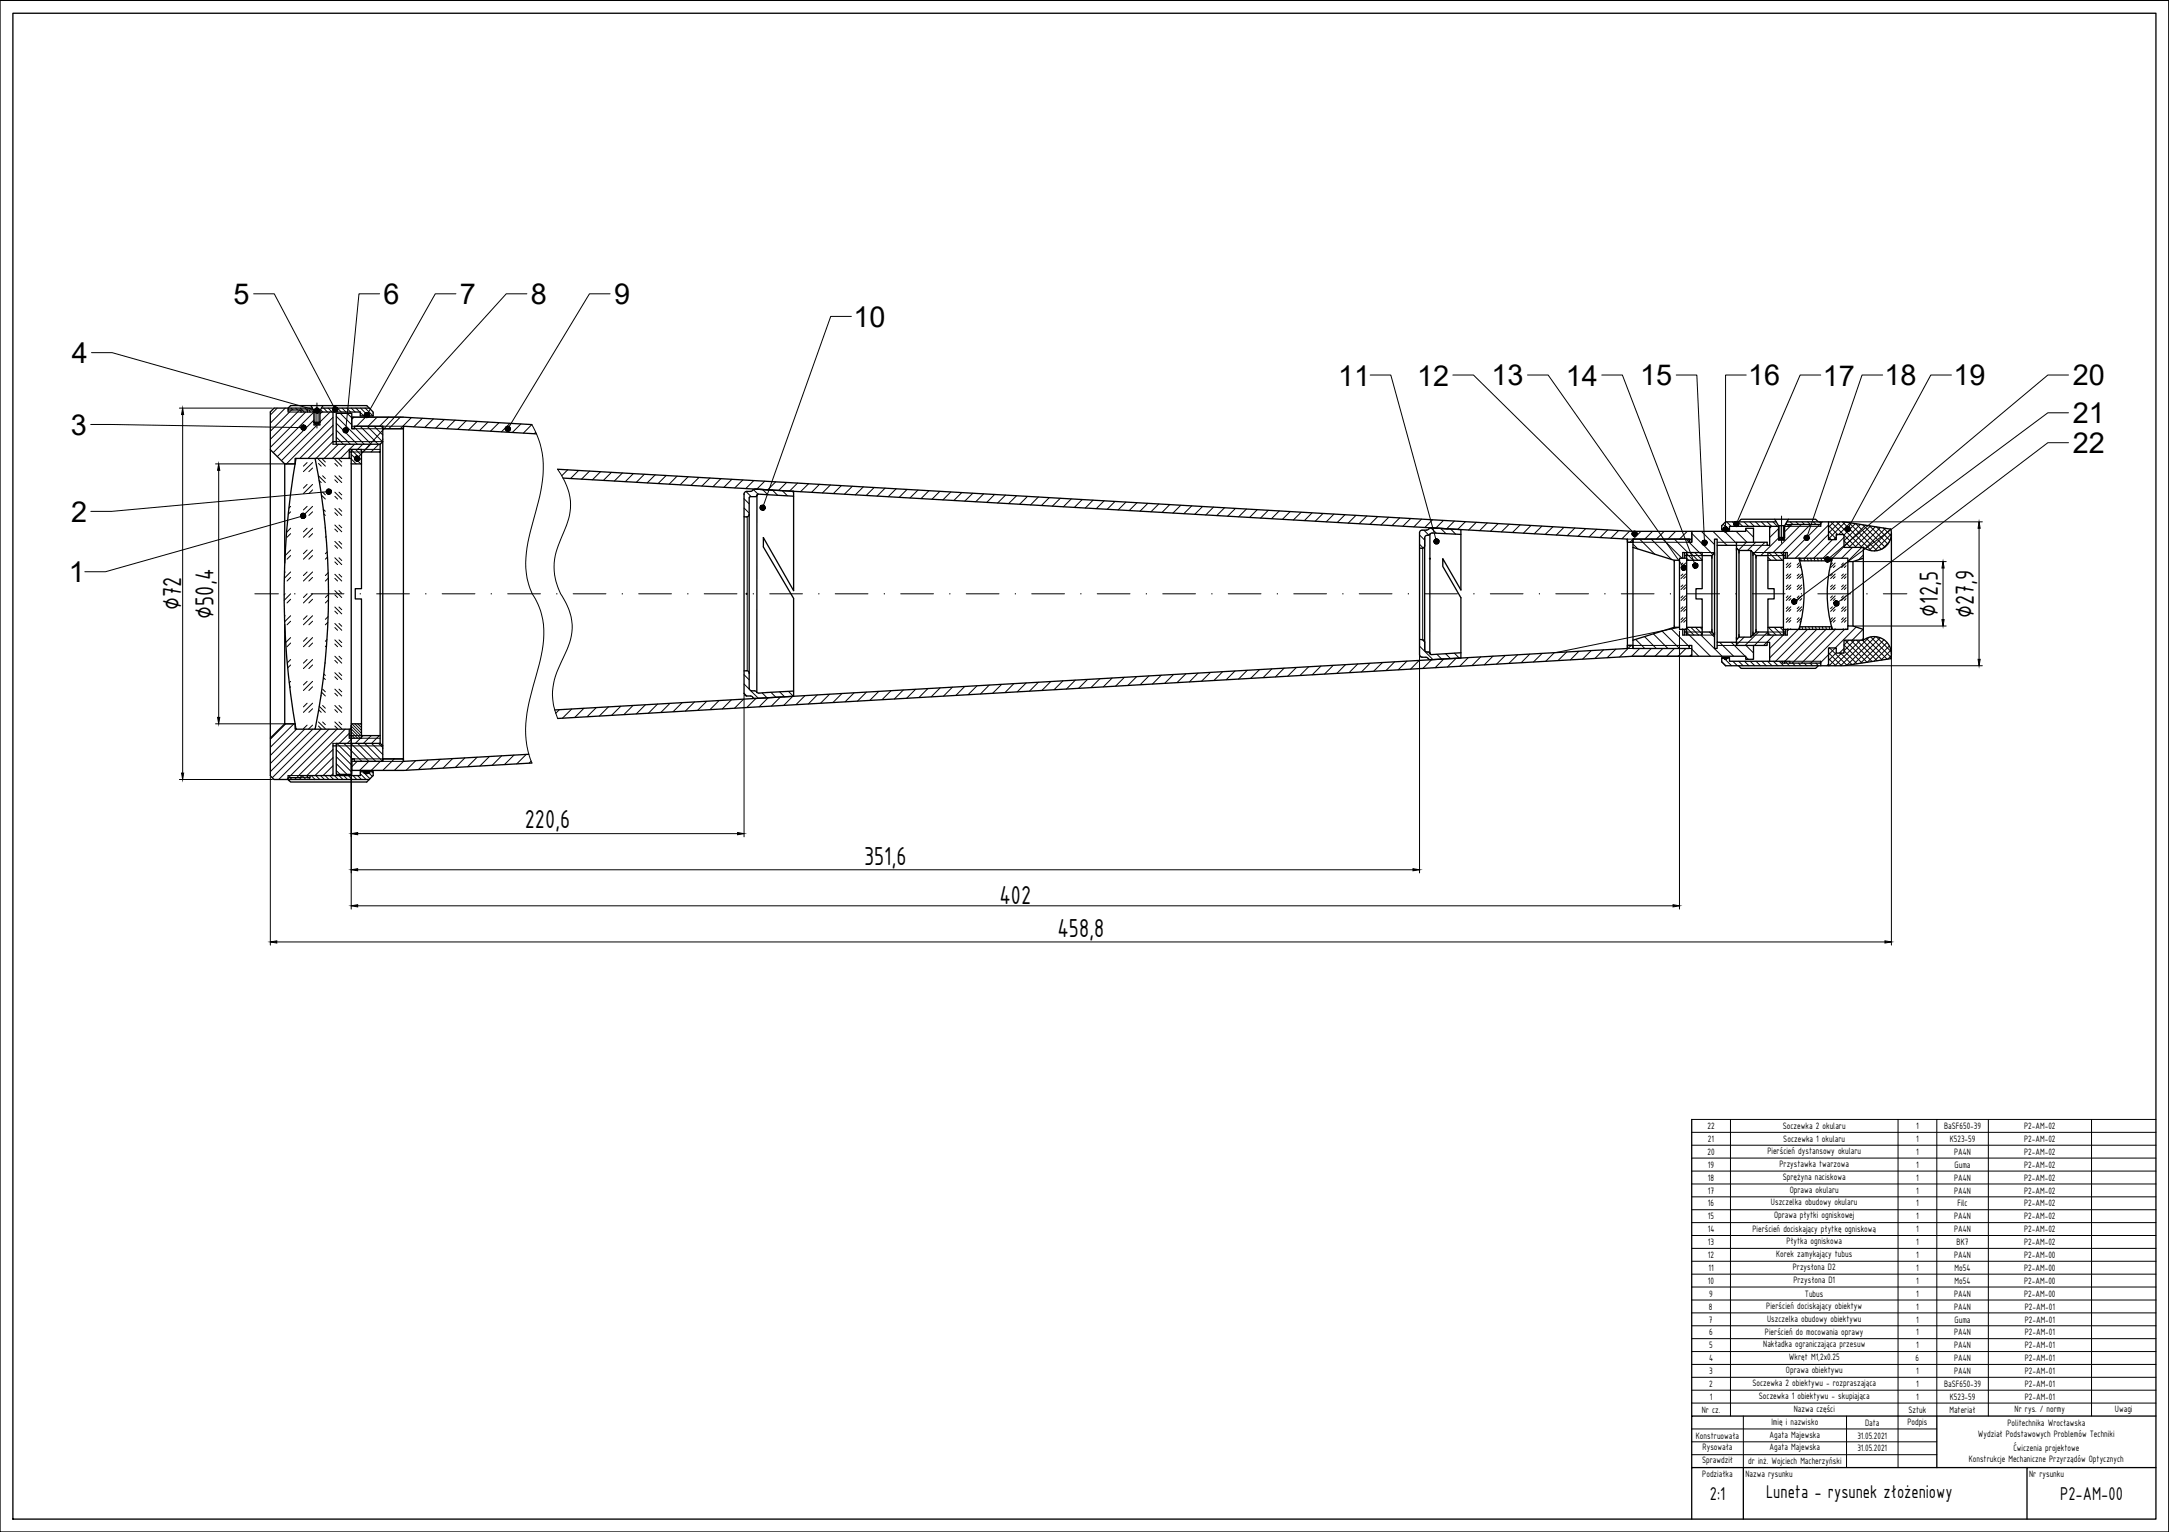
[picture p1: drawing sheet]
<svg xmlns="http://www.w3.org/2000/svg" width="841mm" height="594mm" viewBox="0 0 841 594" stroke-linecap="round" stroke-linejoin="round" font-family="sans-serif">
<defs><g id="words">
<g font-size="11.2">
<text x="90.6" y="117.9">5</text>
<text x="148.8" y="117.9">6</text>
<text x="178.3" y="118">7</text>
<text x="205.8" y="117.9">8</text>
<text x="238.1" y="117.9">9</text>
<text x="330.9" y="126.7">10</text>
<text x="27.8" y="140.8">4</text>
<text x="518.9" y="149.5">11</text>
<text x="549.5" y="149.5">12</text>
<text x="578.4" y="149.4">13</text>
<text x="607.2" y="149.5">14</text>
<text x="636" y="149.4">15</text>
<text x="677.8" y="149.4">16</text>
<text x="706.8" y="149.5">17</text>
<text x="730.8" y="149.4">18</text>
<text x="757.4" y="149.4">19</text>
<text x="803.7" y="149.4">20</text>
<text x="803.7" y="164.1">21</text>
<text x="27.5" y="168.5">3</text>
<text x="803.7" y="175.7">22</text>
<text x="27.6" y="202.4">2</text>
<text x="26.7" y="225.8">1</text>
</g>
<g font-size="10.9">
<text x="70.2" y="236.7" transform="rotate(-90 70.2 236.7)">∅72</text>
<text x="82.8" y="239.9" transform="rotate(-90 82.8 239.9)">∅50,4</text>
<text x="751.4" y="239.1" transform="rotate(-90 751.4 239.1)">∅12,5</text>
<text x="765.4" y="239.7" transform="rotate(-90 765.4 239.7)">∅27,9</text>
<text x="203.5" y="321.2">220,6</text>
<text x="335" y="335.3">351,6</text>
<text x="387.5" y="350.6">402</text>
<text x="410" y="363.2">458,8</text>
</g>
<g font-size="7.8">
<text x="663" y="581.6">2:1</text>
<text x="684.8" y="580.9">Luneta - rysunek złożeniowy</text>
<text x="798.8" y="581.6">P2-AM-00</text>
</g>
<g font-size="3.9">
<text x="662.1" y="437.9">22</text>
<text x="691.3" y="437.9">Soczewka 2 okularu</text>
<text x="743" y="437.9">1</text>
<text x="753.8" y="437.9">BaSF650-39</text>
<text x="784.9" y="437.9">P2-AM-02</text>
<text x="662.3" y="442.9">21</text>
<text x="691.5" y="442.9">Soczewka 1 okularu</text>
<text x="743" y="442.9">1</text>
<text x="756" y="442.9">K523-59</text>
<text x="784.9" y="442.9">P2-AM-02</text>
<text x="662.1" y="447.9">20</text>
<text x="685.3" y="447.6">Pierścień dystansowy okularu</text>
<text x="743" y="447.9">1</text>
<text x="757.7" y="447.9">PA4N</text>
<text x="784.9" y="447.9">P2-AM-02</text>
<text x="662.3" y="452.9">19</text>
<text x="690" y="452.5">Przystawka twarzowa</text>
<text x="743" y="452.9">1</text>
<text x="757.9" y="452.9">Guma</text>
<text x="784.9" y="452.9">P2-AM-02</text>
<text x="662.3" y="457.8">18</text>
<text x="691.3" y="457.5">Sprężyna naciskowa</text>
<text x="743" y="457.8">1</text>
<text x="757.7" y="457.8">PA4N</text>
<text x="784.9" y="457.8">P2-AM-02</text>
<text x="662.3" y="467.8">16</text>
<text x="662.3" y="462.8">17</text>
<text x="686.7" y="467.5">Uszczelka obudowy okularu</text>
<text x="694" y="462.5">Oprawa okularu</text>
<text x="743" y="467.8">1</text>
<text x="743" y="462.8">1</text>
<text x="757.7" y="462.8">PA4N</text>
<text x="759" y="467.8">Filc</text>
<text x="784.9" y="467.8">P2-AM-02</text>
<text x="784.9" y="462.8">P2-AM-02</text>
<text x="662.3" y="472.8">15</text>
<text x="687.9" y="472.5">Oprawa płytki ogniskowej</text>
<text x="743" y="472.8">1</text>
<text x="757.7" y="472.8">PA4N</text>
<text x="784.9" y="472.8">P2-AM-02</text>
<text x="662.2" y="477.9">14</text>
<text x="679.5" y="477.6">Pierścień dociskający płytkę ogniskową</text>
<text x="743" y="477.9">1</text>
<text x="757.7" y="477.9">PA4N</text>
<text x="784.9" y="477.9">P2-AM-02</text>
<text x="662.3" y="482.9">13</text>
<text x="692.7" y="482.5">Płytka ogniskowa</text>
<text x="743" y="482.9">1</text>
<text x="758.7" y="482.9">BK7</text>
<text x="784.9" y="482.9">P2-AM-02</text>
<text x="662.3" y="487.9">12</text>
<text x="688.7" y="487.5">Korek zamykający tubus</text>
<text x="743" y="487.9">1</text>
<text x="757.7" y="487.9">PA4N</text>
<text x="784.9" y="487.9">P2-AM-00</text>
<text x="662.3" y="497.9">10</text>
<text x="662.5" y="492.9">11</text>
<text x="695.2" y="492.5">Przysłona D2</text>
<text x="695.4" y="497.5">Przysłona D1</text>
<text x="743" y="497.9">1</text>
<text x="743" y="492.9">1</text>
<text x="757.9" y="497.9">Mo54</text>
<text x="757.9" y="492.9">Mo54</text>
<text x="784.9" y="497.9">P2-AM-00</text>
<text x="784.9" y="492.9">P2-AM-00</text>
<text x="662.8" y="502.8">9</text>
<text x="699.9" y="502.8">Tubus</text>
<text x="743" y="502.8">1</text>
<text x="757.7" y="502.8">PA4N</text>
<text x="784.9" y="502.8">P2-AM-00</text>
<text x="662.6" y="507.8">8</text>
<text x="684.9" y="507.6">Pierścień dociskający obiektyw</text>
<text x="743" y="507.8">1</text>
<text x="757.7" y="507.8">PA4N</text>
<text x="785.1" y="507.8">P2-AM-01</text>
<text x="662.6" y="512.8">7</text>
<text x="685.2" y="512.5">Uszczelka obudowy obiektywu</text>
<text x="743" y="512.8">1</text>
<text x="757.9" y="512.8">Guma</text>
<text x="785.1" y="512.8">P2-AM-01</text>
<text x="662.8" y="517.8">6</text>
<text x="684.4" y="517.6">Pierścień do mocowania oprawy</text>
<text x="743" y="517.8">1</text>
<text x="757.7" y="517.8">PA4N</text>
<text x="785.1" y="517.8">P2-AM-01</text>
<text x="662.7" y="527.7">4</text>
<text x="662.8" y="522.8">5</text>
<text x="683.7" y="522.5">Nakładka ograniczająca przesuw</text>
<text x="693.6" y="527.5">Wkręt M1,2x0.25</text>
<text x="742.8" y="527.7">6</text>
<text x="743" y="522.8">1</text>
<text x="757.7" y="527.7">PA4N</text>
<text x="757.7" y="522.8">PA4N</text>
<text x="785.1" y="527.7">P2-AM-01</text>
<text x="785.1" y="522.8">P2-AM-01</text>
<text x="662.8" y="532.9">3</text>
<text x="692.5" y="532.5">Oprawa obiektywu</text>
<text x="743" y="532.8">1</text>
<text x="757.7" y="532.8">PA4N</text>
<text x="785.1" y="532.8">P2-AM-01</text>
<text x="662.8" y="537.9">2</text>
<text x="679.5" y="537.5">Soczewka 2 obiektywu - rozpraszająca</text>
<text x="743" y="537.9">1</text>
<text x="753.8" y="537.9">BaSF650-39</text>
<text x="785.1" y="537.9">P2-AM-01</text>
<text x="663" y="542.9">1</text>
<text x="682" y="542.5">Soczewka 1 obiektywu - skupiająca</text>
<text x="743" y="542.9">1</text>
<text x="756" y="542.9">K523-59</text>
<text x="785.1" y="542.9">P2-AM-01</text>
<text x="659.9" y="547.8">Nr cz.</text>
<text x="695.5" y="547.7">Nazwa części</text>
<text x="740" y="547.8">Sztuk</text>
<text x="755.9" y="547.8">Materiał</text>
<text x="781.2" y="547.5">Nr rys. / normy</text>
<text x="820.1" y="547.5">Uwagi</text>
<text x="657.6" y="557.8">Konstruowała</text>
<text x="686.2" y="557.5">Agata Majewska</text>
<text x="686.9" y="552.6">Imię i nazwisko</text>
<text x="720.2" y="557.8">31.05.2021</text>
<text x="723.2" y="552.8">Data</text>
<text x="739.6" y="552.5">Podpis</text>
<text x="767" y="557.4">Wydział Podstawowych Problemów Techniki</text>
<text x="778.4" y="553">Politechnika Wrocławska</text>
<text x="660.2" y="562.5">Rysowała</text>
<text x="686.2" y="562.5">Agata Majewska</text>
<text x="720.2" y="562.8">31.05.2021</text>
<text x="780.7" y="562.5">Ćwiczenia projektowe</text>
<text x="660" y="567.5">Sprawdził</text>
<text x="677.9" y="567.6">dr inż. Wojciech Macherzyński</text>
<text x="763.4" y="567">Konstrukcje Mechaniczne Przyrządów Optycznych</text>
<text x="660.1" y="572.6">Podziałka</text>
<text x="676.8" y="572.6">Nazwa rysunku</text>
<text x="786.8" y="572.6">Nr rysunku</text>
</g>
</g></defs>
<!-- layer: grube -->
<g fill="none" stroke="#000" stroke-width=".51">
<path d="M0 .1h841v594h-841zM5 5.1h831v584h-831zM111.7 159.8v-1.5l1-1h29.5l2.5 2.5v1.5h-5v-1.5h-15.6M111.7 159h5v.8h5M119.2 159.8v-.8h1v.8M120.6 157.3l1.1 1.9M121.2 158.3h-14.9l-1.5 1.4v141.1l1.5 1.5h36.9M121.7 159.2h2.4v4.6h-2.4zM124.6 158.3h18.6M125.2 157.3l-1.1 1.9M129.1 159.8v12.5M104.8 174.4l5.6 5.5"/>
<path d="M110.4 179.9v38.4M114.8 177.8a302.3 302.3 0 0 0 0 105h7.4a267.2 267.2 0 0 0 0-105M114.8 177.8h-.4v2.1h-4M114.8 177.8h7.4M121.7 163.8l.4 .5h1.6l.4-.5M121.7 164.8h.4M122.1 164.3v.5h1.6v-.5M122.2 177.8h14v105h-14M123.7 164.8h.4M129.1 171.3h1.3M135.4 175.3h.8M135.4 174.3v3.5"/>
<path d="M136.2 177.8v-3.5h4v54h-2.4v4h2.4v54h-4v-3.5M136.2 179.9h4M136.4 161.8v-1.5h-6v12h17M140.2 175.3h7.2v110h-7.2M147.4 172.3v3M148.4 165.3v129.9M148.4 171.3l-1 1M156.4 165.3v129.9M206.2 164.6l-49.8-2.8h-20v4.5h1v-1h11v1h8l.1-1 51.5 2.9M216.2 182l417 24.1h22.8v4.2h-1v-1.2h-21.8v1.2h-2.2v-1.2l-412.7-23.7M290.5 199.4l-.5 .9-1.5 .1M290.5 193.1v73.8l.3 .7 .7 .3"/>
<path d="M291 192.6h1.9M291 192.5l-.5 .5M292.9 189.7l6.6 .3M293.5 192.1l-.5 .4M307.7 192.4l-13.7-.8-.5 .5v76.4M552.4 211.6l-.5 .9-1.5 .1M553.2 205.6h-1.8a.99 .99 0 0 0-1 1v47.2M554.4 207.2v46.1l-.5-.5M554.4 207.1l-.1 .2a2.34 2.34 0 0 0-1.9 1.3v43.2a.99 .99 0 0 0 1 1M554.5 207.1l.9-.4 11.1 .5M554.9 204.7l6.5 .4M554.9 204.7l-1.7 .8"/>
<path d="M554.9 204.7l11.6 .7v23.4l-7.1-12.2v3l7.1 12.2v23.4l-11.8 .6-1.8-.9M631 209.1v42.4M633.2 212.3v36M633.2 212.3l16 5M651.2 217.3h-2v26h2M651.2 216.5h2.8v27.6h-2.8zM652.5 216.5v-2.2h.7v2.2M653.2 215.4h.8M654 216.5v-2.2h6v14h-2.4v4h2.4v14h-6v-2.2M654 217.3h6M655 209.1h-21.8v3.2M656 206.1h20.9v-1.2h3v5.4"/>
<path d="M660 215.4h3.8v29.7h-3.8M663.8 216.5v-1.1l1-1.1v32l-1-1.2v-1M665.8 211.5v-2.4h-1v6.3M673.3 213.5v-2h-7.5v37.6h7.5v-2M674.1 202.4l1-1h28.9l1 1M674.3 214.5v-1l-1-1v35.6l1-1v-1M678.9 213.5h-4.6v33.6h4.6M679.7 215.4v-1.1l-.8-.8v33.6l.8-.8v-1.2M680.9 216.5v-1.1l-1.2-1.1v32l1.2-1.2v-1M685.5 215.4h-4.6v29.7h4.6M685.5 217.3h6M686.2 204.1h3.4"/>
<path d="M688.1 201.4l1.5 2.4M688.7 202.4h-19.6l-1.5 1.4v1.8h3v-1.5h15.6v7.4h-1v-1.2h-11.9v1.2M689.6 203.8h2.4v4.6h-2.4zM689.6 209.4h.5M689.6 208.4l.5 .5M691.5 216.5v-2.2h-6v14h2.4v4h-2.4v14h6v-2.2M691.5 215.4h.7M691.5 209.4h.5M692 208.4l-.5 .5h-1.4v.5h1.4v-.5M692.2 216.5v-2.2h.8v2.2M692.9 202.4h13.1M693.5 201.4l-1.5 2.4"/>
<path d="M697.5 216.4a48.6 48.6 0 0 1 0 27.6M697.8 216.5v1h12.4v-1M706 203.4h-12v.7h-2M709 202.4h-3v1.7M710.5 216.4a48.6 48.6 0 0 0 0 27.6M716.5 217.8v-1.3h-25v27.6h25v-1.3M718.5 217.8h-2v25h2M722.5 216.5l-4 1.3v25l4 1.3M722.5 212.2a6.8 6.8 0 0 0 7.8 .3 6.8 6.8 0 0 0 2.9-7.3l-18.2-2.8h-6v6.9h3v-2h3v5h7.5v36M733.4 206.9v46.7M110.4 242.2v38.5M550.4 253.8a.99 .99 0 0 0 1 1l1.5 .1"/>
<path d="M550.4 248l1.5 .2 .5 .8M553.4 252.9h.5M554.4 253.3l.6 .5M566.5 253.1l-11.6 .7M631 250.3h2.2M633.2 248.3v3.2M649.2 243.3l-16 5M652.5 244.1v2.2h.7v-2.2M653.2 245.1h.8M654 243.3h6M664.8 245.1v6.4h1v-2.4M673.3 249.1v1.2h6.6v5.4h-3v-1.2h-20.9"/>
<path d="M674.1 258.2l1 1h28.9l1-1M685.5 243.3h6M686.2 256.4h7.8v.7h12v1.1M691 256.4v.7h1v-.7M691.5 245.1h.7M692.2 244.1v2.2h.8v-2.2M697.8 244.1v-1.1h12.4v1.1M706 256.4v.7M722.5 248.3h-7.5v5h-3v-2h-3v6.9h-39.9l-1.5-1.5v-1.7h3v1.4h15.6v-7.3h-1v1.2h-5.3M722.5 248.3a6.8 6.8 0 0 1 7.9-.3 6.8 6.8 0 0 1 2.7 7.4l-18.1 2.8h-6M215.1 275.3l415.9-23.8v-1.2h2.2v1.2h21.8v-1.2h1v4.2h-22.8l-417 24.1M288.5 268.9l.6 .9 2.2 .1 1.5 1 14.9-.9v-38l-11.7-19.9v-3.6l11.7 20.5v-38.5l-15-.8-1.4 .8-2.2 .1-.5 .6-.1 77.7"/>
<path d="M288.5 260.2h1.5l.5 .9M291.5 267.9h1M292.5 267.9l1.8 .9M307.7 268l-13.5 .8M110.4 280.7h4v2.1h.4M110.4 280.7l-5.6 5.5M129.1 288.3v12.5M129.1 289.2h1.3M135.4 285.3h.8M135.4 282.8v3.5M136.2 280.7h4M147.4 285.3v3h-17v12h6v-1.5"/>
<path d="M147.4 288.2l1 1M148.4 294.3h8M205.1 292.5l-48.7 2.7v-.9h-8v.9h-11v-.9h-1v4.5h20l49.8-2.9M111.7 300.8v1.5M111.7 302.3l.5 .5M119.2 300.8h20.5v-1.5h5v1.5l-2.5 2.4h-29.5l-1-.9M120.2 300.8v.8h-1v-.8h-2.5v.8h-5M656 434.1v115M751 549.1v20M836 549.1h-180v20M676 569.1h-20v20M786 569.1h-110v20"/>
<path d="M836 569.1h-50v20"/>
</g>
<!-- layer: cienkie -->
<g fill="none" stroke="#000" stroke-width=".39">
<path d="M111.7 159.8h5M116.7 159h2.5M122.1 159.2v4.6M123.7 159.2v4.6M121.7 163.8v1M124.1 163.8v1M129.1 172.3h1.3M130.4 171.3h18M135.4 174.3h.8M136.2 175.3h4M136.4 165.3h1M137.4 166.3h11"/>
<path d="M140.2 174.3h7.2M148.4 165.3h8M206.2 164.6a34.4 34.4 0 0 1 3.5 25.7l-2 8.1a66.4 66.4 0 0 0-3.8 21.9 25.3 25.3 0 0 0 4.2 13 29.4 29.4 0 0 1 1.8 20.8l-.4 2a150.7 150.7 0 0 0-5.4 22.4 33.4 33.4 0 0 0 2.1 17.4M216.2 182a22.1 22.1 0 0 1 2.4 24.3 29.7 29.7 0 0 0-3.7 15 26.9 26.9 0 0 0 4.7 12.8 19.7 19.7 0 0 1 .3 17.8l-1.2 2.5a32.4 32.4 0 0 0-4.5 15.2 26.9 26.9 0 0 0 2 9M289.7 200.5v59.6M551.6 212.6v35.5M631 209.1h2.2M633.2 210.3h21.8M653.2 214.3h.8M654 215.4h6M655 209.1h1M660 214.3h4.8"/>
<path d="M665.8 210.3h7.5M673.3 211.5h11.9M679.7 214.3h5.8M685.5 215.4h6M689.6 208.4v1M690.1 203.8v4.6M691.5 214.3h.7M691.5 203.8v4.6M692 208.4v1M692.3 203.4h1.7M694 204.1h12M631 251.5h2.2"/>
<path d="M633.2 250.3h21.8M653.2 246.3h.8M654 245.1h6M655 251.5h1M660 246.3h4.8M665.8 250.3h7.5M673.3 249.1h11.9M679.7 246.3h5.8M685.5 245.1h6M691.5 246.3h.7M692 257.1h2M694 256.4h12"/>
<path d="M129.1 288.3h1.3M130.4 289.2h18M135.4 286.3h.8M136.2 285.3h4M136.4 295.2h1M137.4 294.3h11M140.2 286.3h7.2M148.4 295.2h8M111.7 300.8h5M116.7 301.6h2.5M656 439.1h180M656 434.1h180"/>
<path d="M671 434.1v115M736 434.1v135M751 434.1v115M771 434.1v115M811 434.1v115M656 459.1h180M656 454.1h180M656 449.1h180M656 444.1h180M656 479.1h180M656 474.1h180M656 469.1h180"/>
<path d="M656 464.1h180M656 499.1h180M656 494.1h180M656 489.1h180M656 484.1h180M656 519.1h180M656 514.1h180M656 509.1h180M656 504.1h180M656 539.1h180M656 534.1h180M656 529.1h180"/>
<path d="M656 524.1h180M656 554.1h95M656 559.1h95M656 544.1h180M676 549.1v20M716 549.1v20M656 564.1h95"/>
</g>
<!-- layer: niewidoczne -->
<g fill="none" stroke="#000" stroke-width=".39">
<path d="M107.5 158.3l-2.7 2.6M110.6 158.3l-5.8 5.8M111.7 158.9l.1 .1M112.9 158.3l.7 .7M113.1 159l-8.3 8.2M114.7 158.3l.7 .7M116.2 159l-11.4 11.4M116.5 158.3l1.5 1.5M118.3 158.3l.9 .9M118.5 159.8l-13.7 13.7M120.1 158.3l1.5 1.5M121.7 159.8l-15.7 15.7"/>
<path d="M124.3 158.9l.9 .9M124.8 159.8l-.7 .7M125.5 158.3l1.5 1.5M127.3 158.3l1.4 1.5M128 159.8l-3.9 3.8M129 158.3l1.6 1.5M130.9 158.3l1.4 1.5M132.6 158.3l1.6 1.5M134.5 158.3l1.4 1.5M136.2 158.3l1.5 1.5M138 158.3l1.5 1.5M139.7 159.9l1.3 1.4"/>
<path d="M139.8 158.3l2.3 2.2M141.6 158.3l3 3M114.4 179.6l-.2 .3M119.1 179.4l-1.5 1.4M121.2 179.4l-3.6 3.5M121.7 162.9l-14.2 14.2M123 164.8l-13.9 13.8M123.5 178.1l2.7 2.7M123.5 179.7l1 1.1M125.1 178.1l1.1 1.1M129.1 171.2l-6.5 6.6M129.1 168.1l-9.7 9.7"/>
<path d="M129.1 164.9l-12.9 12.9M129.1 161.8l-18.1 18.1M129.8 178.1l2.7 2.7M129.8 179.7l1.1 1.1M130.4 169.5l2.7 2.8M130.4 166.8l5.4 5.5M130.4 164.1l8.2 8.2M130.4 161.4l10.8 10.9M130.4 172.2l.1 .1M131.2 172.3l-5.5 5.5M131.4 178.1l1.1 1.1M132 160.3l4.4 4.4"/>
<path d="M134.4 172.3l-5.6 5.5M134.6 160.3l1.8 1.7M135.4 177.5l-.3 .3M136.2 174.4l4 4M136.2 179.8l.1 .1M136.2 178l1.9 1.9M136.2 176.2l3.7 3.7M137.2 161.8l-.8 .8M137.4 165.7l6.5 6.6M137.4 166.1l-.2 .2M137.5 172.3l-5.5 5.5M137.9 174.3l2.3 2.3"/>
<path d="M139.7 165.3l6.9 7M139.7 174.3l.5 .5M140.6 172.3l-2 2M141.2 161.3l.8-.8 .7 .2 .5 .6M141.7 161.8l-3.4 3.5M142.3 165.3l6.1 6M143.8 172.3l-3 3M145 165.3l3.4 3.4M146.2 161.8l-3.5 3.5M146.9 172.3l-3 3M147.4 174.9l-.3 .4M147.7 165.3l.7 .7"/>
<path d="M150.7 161.8l-3.5 3.5M155.2 161.8l-4.5 4.5M159.5 161.9l-4.3 4.4M163.8 162.2l-3.4 3.3M168 162.4l-3.3 3.3M172.3 162.7l-3.3 3.3M176.5 162.9l-3.3 3.3M180.8 163.2l-3.3 3.3M185 163.4l-3.3 3.3M189.2 163.7l-3.3 3.3M193.5 163.9l-3.3 3.3M197.7 164.1l-3.3 3.3"/>
<path d="M202 164.4l-3.3 3.3M206.2 164.6l-3.3 3.4M207.7 167.6l-.5 .6M112.7 196.4l-.7 .6M112.7 198.5l-.9 .9M119.1 187.8l-1.5 1.5M119.1 196.4l-1.5 1.4M121.2 187.8l-3.6 3.6M121.2 196.4l-3.6 3.5M121.2 181.5l-1.4 1.4M121.2 190l-1.4 1.4M121.2 198.5l-1.4 1.4"/>
<path d="M123.5 184.5l2.7 2.6M123.7 186.3l.8 .8M124.6 192l1.6 1.5M125.1 190.9l1.1 1M125.1 184.5l1.1 1.1M125.3 197.5l.9 .8M125.6 199.3l.6 .6M129.8 197.2l2.7 2.7M129.8 190.9l2.7 2.6M129.8 184.5l2.7 2.6M129.8 198.8l1.1 1.1M129.8 192.5l1.1 1"/>
<path d="M129.8 186.1l1.1 1M131.4 197.2l1.1 1.1M131.4 190.9l1.1 1M131.4 184.5l1.1 1.1M220.1 182.2l-2.3 2.3M224.4 182.4l-3.2 3.2M228.6 182.7l-3.1 3.1M232.9 182.9l-3.2 3.2M237.1 183.1l-3.1 3.2M241.3 183.4l-3.1 3.1M245.6 183.7l-3.2 3.1M249.9 183.9l-3.2 3.1"/>
<path d="M254.1 184.1l-3.1 3.2M258.3 184.4l-3.1 3.1M262.6 184.6l-3.1 3.2M266.8 184.9l-3.1 3.1M271.1 185.1l-3.2 3.1M275.3 185.3l-3.1 3.2M279.5 185.6l-3.1 3.1M283.8 185.9l-3.1 3.1M288 186.1l-3.1 3.1M288.5 197l2 2M288.5 193.4l2 2M289.3 190.6l2 2"/>
<path d="M292.1 189.8l1.8 1.8M292.3 186.4l-3.1 3.1M295.7 189.8l2 2M296.5 186.6l-3.1 3.1M299.5 190l2 2M300.8 186.8l-3.2 3.2M303.3 190.3l2 1.9M305 187.1l-3.1 3.1M307.1 190.5l.6 .6M309.2 187.3l-3 3.1M313.5 187.6l-3.1 3.1M317.8 187.8l-3.1 3.1"/>
<path d="M322 188.1l-3.1 3M326.2 188.3l-3.1 3.1M330.5 188.6l-3.1 3.1M334.7 188.8l-3.1 3.1M339 189l-3.1 3.1M343.2 189.3l-3.1 3.1M347.5 189.5l-3.1 3.1M351.7 189.8l-3.1 3.1M355.9 190l-3.1 3.1M360.2 190.3l-3.1 3.1M364.4 190.5l-3 3.1M368.7 190.8l-3.1 3.1"/>
<path d="M372.9 191l-3 3.1M377.2 191.3l-3.1 3M381.4 191.5l-3.1 3.1M385.7 191.7l-3.1 3.1M389.9 192l-3.1 3M394.2 192.2l-3.1 3.1M398.4 192.5l-3 3.1M402.6 192.7l-3 3.1M406.9 193l-3.1 3M411.1 193.2l-3 3.1M415.4 193.5l-3.1 3M419.6 193.7l-3 3.1"/>
<path d="M423.8 193.9l-3 3.1M428.1 194.2l-3 3M432.4 194.5l-3.1 3M436.6 194.7l-3.1 3.1M440.9 195l-3.1 3M445.1 195.2l-3.1 3M449.3 195.4l-3 3.1M453.6 195.7l-3 3M457.8 195.9l-3 3.1M462.1 196.2l-3.1 3M466.3 196.4l-3 3M470.5 196.7l-3 3"/>
<path d="M474.8 196.9l-3 3.1M479 197.2l-3 3M483.3 197.4l-3 3M487.5 197.6l-3 3.1M491.8 197.9l-3.1 3M496 198.1l-3 3M500.3 198.4l-3.1 3M504.5 198.6l-3 3M508.8 198.9l-3 3M513 199.1l-3 3M517.2 199.4l-3 3M521.5 199.6l-3 3"/>
<path d="M525.7 199.9l-3 3M112.7 204.8l-1.6 1.6M112.7 213.3l-2.2 2.2M112.7 206.9l-1.4 1.4M112.7 215.4l-1.4 1.4M119.1 204.8l-1.5 1.4M119.1 213.3l-1.5 1.4M121.2 204.8l-3.6 3.5M121.2 213.3l-3.6 3.5M121.2 206.9l-1.4 1.4M121.2 215.4l-1.4 1.4M126.3 206.1l-.1 .1"/>
<path d="M126.4 208l-.2 .3M126.9 214l-.7 .7M127 216l-.8 .8M129.8 216.3l2.7 2.7M129.8 209.9l2.7 2.7M129.8 203.6l2.7 2.6M129.8 217.9l1.1 1.1M129.8 211.6l1.1 1M129.8 205.2l1.1 1M131.4 216.3l1.1 1.1M131.4 209.9l1.1 1.1M131.4 203.6l1.1 1.1"/>
<path d="M530 200.1l-3 3M534.2 200.3l-3 3M538.5 200.6l-3 3M542.7 200.8l-3 3M546.9 201.1l-3 3M550.4 211l1.5 1.5M550.4 207.4l2 2M551.2 201.3l-3 3M552.1 205.6l1.9 1.9M554.8 204.7l2.1 2.1M555.5 201.6l-3.1 3M558.6 204.9l2.1 2"/>
<path d="M559.7 201.8l-3 3M562.4 205.1l2 2.1M563.9 202.1l-2.9 2.9M566.3 205.4l.2 .1M568.2 202.3l-3 3M572.4 202.5l-3 3M576.7 202.8l-3 3M580.9 203l-3 3M585.2 203.3l-3 3M589.4 203.6l-3 2.9M593.6 203.8l-2.9 3M597.9 204l-3 3"/>
<path d="M602.1 204.3l-3 2.9M606.4 204.5l-3 3M610.6 204.8l-2.9 2.9M614.8 205l-2.9 3M619.1 205.2l-2.9 3M623.4 205.5l-3 3M627.6 205.8l-3 2.9M631.8 206l-2.9 2.9M633.2 211l1.9 1.9M633.2 209.1l-1.2 1.2M635.8 209.1l5.8 5.8M636.3 206.1l-3 3"/>
<path d="M640.2 209.1l7.9 7.8M640.8 206.1l-3 3M644.7 209.1l7.4 7.4M645.2 206.1l-3 3M649.3 209.1l5.1 5.2M649.7 206.1l-3 3M652.5 218.3l-.7 .7M653.6 218.3l-1.8 1.8M653.6 219.4l-.7 .7M653.8 209.1l6.3 6.3M654 216.5l.8 .8M654 214.7l2.5 2.6"/>
<path d="M654.2 206.1l-3 3M655.4 214.3l2.9 3M656 208.8l-1 1M656 206.9l8.2 8.2M657.1 214.3l2.9 2.8M659.7 206.1l5.1 5.1M664.2 206.1l5.4 5.4M667.6 205l.6 .6M668.2 203.3l2.2 2.3M668.4 205.6l.7-.7 .7 .7M668.7 206.1l4.6 4.6M669.5 202.4l1.7 1.7"/>
<path d="M671.7 202.4l1.8 1.7M673.2 206.1l4.2 4.2M673.6 210.3l-.3 .2M674 202.4l1.7 1.7M676.2 202.4l1.8 1.7M676.9 205.3l3 3M677.2 210.3l-3 3M678.5 202.4l1.7 1.7M680.7 202.4l1.8 1.7M680.8 210.3l-3.2 3.2M683 202.4l1.7 1.7M684.4 210.3l-4.4 4.3"/>
<path d="M685.2 202.4l1.7 1.7M685.5 216.1l1.1 1.2M685.9 214.3l3 3M686.9 204.1l-.7 .7M687.5 202.4l1.7 1.7M688.1 214.3l3 3M689.6 205l-3.4 3.4M689.7 208.5l-6.9 6.9M690.4 214.3l1.1 1.1M692.5 203l1.2 1.1M693.3 218.3l-.7 .7M694.2 202.4l1 1"/>
<path d="M694.4 218.3l-1.8 1.8M694.4 219.4l-.7 .7M694.9 203.4l-2.9 2.8M696.4 202.4l1 1M697.6 218.3l-.8 .7M698.1 218.8l-1.3 1.3M698.2 216.5l.2 1M698.3 219.7l-.4 .4M698.5 203.4l-11 10.9M698.7 202.4l1 1M699.5 216.5l.3 1M700.8 216.5l.3 1"/>
<path d="M700.9 202.4l1 1M702.1 203.4l-11 10.9M702.1 216.5l.3 1M703.2 202.4l1 1M703.4 216.5l.3 1M704.7 216.5l.3 1M705.4 202.4l.6 .6 .6-.6M705.6 203.4l-12.6 12.6M706.1 216.5l.2 1M707.4 216.5l.2 1M708.7 216.5l.3 1M709 203.6l-12.9 12.9"/>
<path d="M709 207.2l-9.3 9.3M709 208.2l1.1 1.1M709 206l3 3M709 203.7l3.6 3.6M709.9 202.4l4.9 4.9M710 216.5l.2 .8M710.5 218.3l-.7 .7M710.5 209.3l-7.2 7.2M711.1 202.4l-2.1 2.1M711.6 218.3l-1.8 1.8M711.6 219.4l-.7 .7M712 208.2l-1.1 1.1"/>
<path d="M712.1 202.4l9.9 9.9M712.5 207.3l-.5 .5M713.4 202.4l-4.4 4.3M714.4 202.4l11.2 11.2M714.8 218.3l-.7 .7M715 208.4l-8.1 8.1M715 212l-4.5 4.5M715 212l.3 .3M715.5 202.5l-6.5 6.5M715.8 218.3l-1.7 1.8M715.8 219.4l-.7 .7M716.9 202.7l10.9 10.9"/>
<path d="M717.5 202.7l-4.6 4.6M718.3 212.3l-4.2 4.2M719.4 203l-4.4 4.4 4.8 4.9M719.6 203.1l9.9 9.9M721.4 203.3l-6.4 6.4 2.5 2.6M721.9 212.3l-5.4 5.3M722.2 203.5l8.7 8.6M722.5 215.2l-1.8 1.9M723.3 203.7l-8.3 8.3M724.9 203.9l7.1 7.1M725.3 204l-8.4 8.3M727.2 204.3l-8 8"/>
<path d="M727.6 204.3l5.2 5.3M729.1 204.6l-7.7 7.7M730.2 204.7l3.1 3.1M731.1 204.9l-7.9 7.8M732.6 210.1l-2.8 2.8M732.9 205.2l.4 .3M733 205.2l-8.2 8.2M733.4 207l-6.7 6.7M110.6 221.8l-.3 .3M110.6 230.3l-.4 .4M110.6 238.8l-.3 .2M112.7 221.8l-2.5 2.5"/>
<path d="M112.7 230.3l-2.5 2.5M112.7 238.8l-2.3 2.3M112.7 223.9l-1.4 1.4M112.7 232.4l-1.4 1.4M119.1 221.8l-1.5 1.4M119.1 230.3l-1.5 1.4M119.1 238.8l-1.5 1.4M121.2 221.8l-3.6 3.5M121.2 230.3l-3.6 3.5M121.2 238.8l-3.6 3.5M121.2 223.9l-1.4 1.4M121.2 232.4l-1.4 1.4"/>
<path d="M127.2 239.1l-1 1.1M127.3 222.1l-1.1 1.1M127.3 224.2l-1.1 1.1M127.4 232.6l-1.2 1.2M127.4 230.5l-1.2 1.2M129.8 229l2.7 2.7M129.8 235.4l2.7 2.7M129.8 222.7l2.7 2.6M129.8 237l1.1 1.1M129.8 230.6l1.1 1.1M129.8 224.3l1.1 1M131.4 235.4l1.1 1"/>
<path d="M131.4 229l1.1 1.1M131.4 222.7l1.1 1M652.5 222.6l-.7 .7M652.5 226.8l-.7 .7M652.5 231.1l-.7 .7M652.5 235.3l-.7 .7M652.5 239.5l-.7 .8M653.6 222.6l-1.8 1.7M653.6 226.8l-1.8 1.8M653.6 231.1l-1.8 1.7M653.6 235.3l-1.8 1.8M653.6 239.5l-1.8 1.8"/>
<path d="M653.6 223.7l-.7 .6M653.6 227.9l-.7 .7M653.6 232.1l-.7 .7M653.6 236.4l-.7 .7M693.3 222.6l-.7 .7M693.3 226.8l-.7 .7M693.3 231.1l-.7 .7M693.3 235.3l-.7 .7M693.3 239.5l-.7 .8M694.4 222.6l-1.8 1.7M694.4 226.8l-1.8 1.8M694.4 231.1l-1.8 1.7"/>
<path d="M694.4 235.3l-1.8 1.8M694.4 239.5l-1.8 1.8M694.4 223.7l-.7 .6M694.4 227.9l-.7 .7M694.4 232.1l-.7 .7M694.4 236.4l-.7 .7M697.6 222.6l-.8 .7M697.6 226.8l-.8 .7M697.6 231.1l-.8 .7M697.6 235.3l-.8 .7M697.6 239.5l-.8 .8M698.6 239.6l-1.8 1.7"/>
<path d="M698.6 222.6l-1.8 1.7M698.6 226.8l-1.8 1.8M698.6 231.1l-1.8 1.7M698.6 235.3l-1.8 1.8M698.6 223.7l-.7 .6M698.6 227.9l-.7 .7M698.6 232.1l-.7 .7M698.6 236.4l-.7 .7M710.5 222.6l-.7 .7M710.5 226.8l-.7 .7M710.5 231.1l-.7 .7M710.5 235.3l-.7 .7"/>
<path d="M710.5 239.5l-.7 .8M711.6 222.6l-1.8 1.7M711.6 226.8l-1.8 1.8M711.6 231.1l-1.8 1.7M711.6 235.3l-1.8 1.8M711.6 239.5l-1.8 1.8M711.6 223.7l-.7 .6M711.6 227.9l-.7 .7M711.6 232.1l-.7 .7M711.6 236.4l-.7 .7M714.8 222.6l-.7 .7M714.8 226.8l-.7 .7"/>
<path d="M714.8 231.1l-.7 .7M714.8 235.3l-.7 .7M714.8 239.5l-.7 .8M715.8 222.6l-1.7 1.7M715.8 226.8l-1.7 1.8M715.8 231.1l-1.7 1.7M715.8 235.3l-1.7 1.8M715.8 239.5l-1.7 1.8M715.8 223.7l-.7 .6M715.8 227.9l-.7 .7M715.8 232.1l-.7 .7M715.8 236.4l-.7 .7"/>
<path d="M112.7 247.2l-2 2M112.7 255.7l-1.3 1.4M112.7 240.9l-1.4 1.4M112.7 249.4l-1.4 1.4M112.7 257.9l-1.2 1.1M119.1 247.2l-1.5 1.5M119.1 255.7l-1.5 1.4M121.2 247.2l-3.6 3.6M121.2 255.7l-3.6 3.6M121.2 240.9l-1.4 1.4M121.2 249.4l-1.4 1.4M121.2 257.9l-1.4 1.4"/>
<path d="M126 257l.2 .1M126.6 250.3l-.4 .5M126.8 248l-.6 .7M127.1 241.3l-.9 1M129.8 254.5l2.7 2.6M129.8 248.1l2.7 2.7M129.8 241.8l2.7 2.6M129.8 256.1l1.1 1M129.8 249.7l1.1 1.1M129.8 243.3l1.1 1.1M131.4 254.5l1.1 1M131.4 248.1l1.1 1.1"/>
<path d="M131.4 241.8l1.1 1M483.6 259.9l-3.4 3.4M488.4 259.6l-3.4 3.4M493.1 259.4l-3.3 3.4M497.9 259.1l-3.4 3.4M502.7 258.8l-3.4 3.4M507.4 258.5l-3.3 3.4M512.2 258.3l-3.4 3.4M517 258l-3.4 3.4M521.7 257.7l-3.3 3.4M526.5 257.4l-3.4 3.4M531.2 257.2l-3.3 3.4"/>
<path d="M536 256.9l-3.4 3.4M540.8 256.6l-3.4 3.4M545.5 256.4l-3.3 3.3M550.3 256.1l-3.4 3.4M550.4 250.5l5.2 5.3M550.5 254.2l.6 .6M551.5 248l.9 1M555.1 255.8l-3.4 3.4M557.1 253.7l1.9 1.9M559.8 255.5l-3.3 3.4M560.5 253.5l1.9 1.9M563.9 253.3l1.9 1.9"/>
<path d="M564.6 255.3l-3.3 3.3M569.3 255l-3.3 3.4M574.1 254.7l-3.3 3.4M578.9 254.4l-3.4 3.4M583.6 254.2l-3.3 3.3M588.4 253.9l-3.3 3.3M593.2 253.6l-3.4 3.4M598 253.4l-3.4 3.3M602.7 253.1l-3.3 3.3M607.5 252.8l-3.4 3.3M612.2 252.5l-3.3 3.4M617 252.3l-3.3 3.3"/>
<path d="M621.7 252l-3.3 3.3M626.5 251.7l-3.3 3.3M632.5 250.3l-4.5 4.5M633.2 251.4l.1 .1M634.2 248l3.6 3.5M635.8 251.5l-3.1 3M637.7 246.9l4.5 4.6M640.2 251.5l-3 3M641.1 245.8l5.6 5.7M644.5 244.7l6.8 6.8M644.7 251.5l-3 3M647.9 243.7l7.1 7.1"/>
<path d="M649.2 251.5l-3 3M652.5 243.8l-.2 .3M653.6 243.8l-.3 .3M653.6 240.6l-.7 .7M653.7 251.5l-3 3M653.8 245.1l9.4 9.4M654 243.5l2.8 2.8M655.6 243.3l3 3M656 251.7l2.7 2.8M656 253.7l-.8 .8M657.4 243.3l2.6 2.5M659.2 243.3l.8 .8"/>
<path d="M659.5 246.3l8.2 8.2M662.8 245.1l2 2M666.8 249.1l5.4 5.4M667.6 256.6l1.6 1.6M668.2 255l.2 .2M668.4 255l.7 .6 .7-.6M668.7 255.5l2.7 2.7M670.4 255l.2 .1M671.3 249.1l5.4 5.4M671.9 256.4l1.8 1.8M674.2 256.4l1.7 1.8M676.3 247.1l-3 3"/>
<path d="M676.4 256.4l1.7 1.8M676.9 254.7l1 1M677 250.3l2.9 2.9M678.6 256.4l1.8 1.8M680.9 256.4l1.7 1.8M681.9 245.1l-5.2 5.2M683.1 256.4l1.8 1.8M685.4 256.4l1.7 1.8M685.5 245.1l-5.2 5.2M685.5 245.3l.9 1M685.7 243.3l3 3M687.6 256.4l1.8 1.8"/>
<path d="M687.9 246.3l-4 4M687.9 243.3l3 3M689.9 256.4l1.7 1.8M690.2 243.3l1.3 1.3M691.5 246.3l-5.3 5.2M692.2 245.5l-.7 .7M693.3 243.8l-.3 .3M693.7 244.1l-.7 .6M694.4 243.8l-.3 .3M694.4 240.6l-.7 .7M695.1 257.1l1 1.1M697.4 257.1l.9 1.1"/>
<path d="M697.6 243.8l-11.4 11.3M698.3 240.9l-.4 .4M698.7 243l.3 1.1M699.6 257.1l1 1.1M700 243l.3 1.1M700.8 244.1l-12.3 12.3M701.3 243l.3 1.1M701.8 257.1l1 1.1M702.6 243l.3 1.1M704 243l.3 1.1M704.1 257.1l1 1.1M704.4 244.1l-12.3 12.3 1.7 1.8"/>
<path d="M705.3 243l.3 1.1M706.6 243l.3 1.1M707.9 243l.3 1.1M708 244.1l-13.1 13M709 257.5l-.7 .7M709 251.6l.4-.3 6.8 6.7M709 257.6l.6 .6M709 255.4l2.8 2.8M709 253.1l5.1 5.1M709.3 243l.2 1.1M710.5 243.8l-.1 .1M711.6 243.8l-.3 .3"/>
<path d="M711.6 240.6l-.7 .7M711.6 244.1l-13.1 13M711.7 251.3l.3 .3M712 253.1l-3 3M713.7 253.3l4.4 4.4M714.1 253.3l-4.9 4.9M714.8 243.8l-.3 .3M715 251.5l-1.8 1.8M715.2 244.1l-13.1 13M715.4 248.3l8.5 8.5M715.8 243.8l-.2 .3M715.8 240.6l-.7 .7"/>
<path d="M716.5 242.8h.1M716.9 248.3l-1.9 1.8 7 7M717.6 248.3l8.3 8.2M719.1 248.3l-4.1 4.1 5 5M719.7 243.2l-14 13.9M719.9 248.3l7.9 7.9M721.4 248.3l-9.9 9.9M722.1 248.3l7.7 7.6M722.4 244l-4.2 4.3M722.5 247.6l-.7 .7M723.6 247.5l8.1 8.1M724.7 247.2l-11 11"/>
<path d="M725.3 247l8 7.9M727.2 246.9l-11.1 11.1M727.5 246.9l5.8 5.8M729 247.3l-10.3 10.3M730.5 248.1l-9.1 9.1M731.7 249.1l-7.7 7.7M732.6 250.5l-5.9 5.9M733.2 252.1l-3.9 3.9M733.4 254.2l-1.4 1.4M112.7 264.2l-.6 .6M112.7 266.3l-.3 .4M119.1 264.2l-1.5 1.4"/>
<path d="M119.1 272.7l-1.5 1.4M121.2 264.2l-3.6 3.6M121.2 272.7l-3.6 3.5M121.2 266.3l-1.4 1.5M121.2 274.8l-1.4 1.4M123.5 280l2.7 2.6M123.6 275.3l.9 .9M123.8 273.9l2.4 2.3M124.5 269.8v.1M124.6 268.4l1.6 1.5M125.1 280l1.1 1M125.1 273.6l1.1 1"/>
<path d="M125.1 267.2l1.1 1.1M125.4 262.8l.8 .7M125.6 261.3l.6 .6M129.8 280l2.7 2.6M129.8 273.6l2.7 2.6M129.8 267.2l2.7 2.7M129.8 260.9l2.7 2.6M129.8 275.2l1.1 1M129.8 268.8l1.1 1.1M129.8 262.4l1.1 1.1M131.4 280l1.1 1M131.4 273.6l1.1 1"/>
<path d="M131.4 267.2l1.1 1.1M131.4 260.9l1.1 1M216.9 275.2l-1.4 1.4M221.7 275l-3.6 3.5M226.4 274.7l-3.5 3.5M231.2 274.4l-3.6 3.5M235.9 274.1l-3.5 3.5M240.7 273.9l-3.5 3.5M245.4 273.6l-3.5 3.5M250.2 273.3l-3.5 3.5M255 273l-3.5 3.5M259.8 272.8l-3.6 3.5"/>
<path d="M264.5 272.5l-3.5 3.5M269.3 272.2l-3.5 3.5M274 272l-3.5 3.4M278.8 271.7l-3.5 3.5M283.5 271.4l-3.4 3.5M288.3 271.1l-3.5 3.5M288.5 268.8l1.1 1.1M288.5 265.2l2.1 2.1M288.5 261.6l2 2M291 267.8l3 3M293.1 270.9l-3.5 3.4M295.5 268.7l1.9 1.9"/>
<path d="M297.9 270.6l-3.6 3.5M298.9 268.4l2 2M302.3 268.3l1.9 1.9M302.6 270.3l-3.5 3.5M305.7 268.1l1.9 1.9M307.4 270l-3.5 3.5M312.1 269.8l-3.4 3.4M316.9 269.5l-3.5 3.5M321.6 269.2l-3.4 3.5M326.4 269l-3.4 3.4M331.2 268.7l-3.5 3.4M336 268.4l-3.5 3.5"/>
<path d="M340.7 268.1l-3.4 3.5M345.5 267.9l-3.5 3.4M350.3 267.6l-3.5 3.4M355 267.3l-3.5 3.5M359.8 267l-3.5 3.5M364.5 266.8l-3.4 3.4M369.3 266.5l-3.5 3.4M374.1 266.2l-3.5 3.5M378.8 266l-3.4 3.4M383.6 265.7l-3.4 3.4M388.4 265.4l-3.5 3.4M393.1 265.1l-3.4 3.5"/>
<path d="M397.9 264.9l-3.5 3.4M402.6 264.6l-3.4 3.4M407.4 264.3l-3.4 3.4M412.2 264l-3.5 3.4M416.9 263.8l-3.4 3.4M421.7 263.5l-3.4 3.4M426.5 263.2l-3.5 3.4M431.2 262.9l-3.4 3.4M436 262.7l-3.4 3.4M440.7 262.4l-3.4 3.4M445.5 262.1l-3.4 3.4M450.3 261.8l-3.4 3.4"/>
<path d="M455 261.5l-3.4 3.5M459.8 261.3l-3.4 3.4M464.6 261l-3.4 3.4M469.3 260.7l-3.4 3.4M474.1 260.4l-3.4 3.5M478.9 260.2l-3.5 3.4M110.8 280.7l-6 6M114 280.7l-9.2 9.1M115 282.8l-10.2 10.2M118.1 282.8l-13.3 13.3M119.1 281.2l-1.5 1.4M121.2 281.2l-1.6 1.6"/>
<path d="M121.3 282.8l-16.5 16.4M123.5 281.5l1 1.1M124.4 282.8l-18.8 18.8M127.6 282.8l-19.5 19.5M129.1 296.9l-3.8 3.9M129.1 293.8l-7 7M129.1 290.6l-10.1 10.2M129.8 281.5l1.1 1.1M130.4 296.1l4.1 4.2M130.4 290.7l6 6M130.4 298.8l1.5 1.5M130.4 293.4l6 6"/>
<path d="M130.6 288.3l6 6M130.7 282.8l-18.8 18.8M133.3 288.3l7 6.9M133.9 282.8l-18.8 18.8M135.4 284.4l-3.9 3.9M136 288.3l7 6.9-3.6 3.6M136.2 284.9l1.3 1.4M136.2 283.8l2.5 2.5M136.2 282.6l3.6 3.7-2 2M136.2 281.5l4 4M136.2 286l.2 .3M136.4 280.7l3.8 3.7"/>
<path d="M136.6 286.3l-1.9 2M137.4 295l.2 .2M137.6 280.7l2.6 2.6M138.5 295.2l-2.1 2.1M138.7 288.3l7 6.9M138.7 280.7l1.5 1.5M139.8 280.7l.4 .3M140.7 299.3l2.8 2.7M140.8 285.3l-.6 .5M141.2 299.3l.3 .4a1.04 1.04 0 0 0 1.7-.4M141.4 288.3l7 6.9M143 299.7l1.4 1.4"/>
<path d="M143.9 285.3l-3 3M144.1 288.3l4.3 4.3M144.3 299.3l.4 .3M146.8 288.3l1.6 1.6M147.1 285.3l-3 3M147.4 288.1l-.2 .2M147.4 295.2l-3.5 3.6M148.4 294.3h.1M152.9 294.3l-4.5 4.5M156.4 295.2l-3.5 3.6M161.2 295l-3.7 3.7M165.9 294.7l-3.7 3.7"/>
<path d="M170.7 294.4l-3.7 3.8M175.5 294.2l-3.7 3.7M180.3 293.9l-3.8 3.7M185 293.6l-3.7 3.7M189.8 293.3l-3.7 3.8M194.5 293.1l-3.7 3.7M199.3 292.8l-3.7 3.7M204 292.5l-3.6 3.7M206 295.1l-.9 .9M111.7 301.8l-.5 .5M112.5 301.6l.7 .7M114.3 301.6l.7 .7"/>
<path d="M116.1 301.6l.7 .7M117.1 300.8l1.5 1.5M118.9 300.8l.3 .3M119.7 301.6l.7 .7M120.7 300.8l1.5 1.5M122.5 300.8l1.5 1.5M124.3 300.8l1.5 1.5M126.1 300.8l1.5 1.5M127.8 300.8l1.6 1.5M129.1 300.1l-.7 .7M129.7 300.8l1.4 1.5M131.4 300.8l1.6 1.5"/>
<path d="M133.3 300.8l1.4 1.5M135 300.8l1.6 1.5M136.9 300.8l1.4 1.5M138.6 300.8l1.5 1.5M139.7 300l2.2 2.3"/>
</g>
<g fill="#000" stroke="#000" stroke-width=".39">
<path d="M142 160.5h.4zM669 205h.2zM668.8 255.5h.6zM141.8 299.9h.8z"/>
<path d="M142 160.5l.6 .1zM141.8 160.6h.8z"/>
<path d="M141.8 160.6l.9 .1zM141.6 160.7h1.1z"/>
<path d="M141.6 160.7l1.3 .1zM141.6 160.7l1.3 .1z"/>
<path d="M141.5 160.8l1.5 .1zM141.4 160.9h1.6z"/>
<path d="M141.4 160.9l1.7 .2zM141.4 160.9l1.7 .2h-1.8z"/>
<path d="M141.3 161.1l1.9 .2zM141.3 161.1l1.9 .2z"/>
<path d="M669 205h.4zM668.8 205h.6z"/>
<path d="M668.8 205l.7 .1zM668.7 205.1h.8z"/>
<path d="M668.7 205.1l.9 .1zM668.7 205.1l.9 .1z"/>
<path d="M668.6 205.2l1.1 .1zM668.6 205.2l1.1 .1z"/>
<path d="M668.5 205.3l1.3 .1zM668.5 205.3l1.3 .1z"/>
<path d="M668.4 205.4l1.4 .2zM668.4 205.4l1.4 .2z"/>
<path d="M668.8 255.5h.4zM669 255.5h.2z"/>
<path d="M668.7 255.5h.8zM668.7 255.5h.7z"/>
<path d="M668.6 255.4h1zM668.6 255.4l.9 .1z"/>
<path d="M668.5 255.2h1.2zM668.5 255.2l1.1 .2z"/>
<path d="M668.4 255.1h1.4zM668.4 255.1l1.3 .1z"/>
<path d="M668.4 255h1.4zM668.4 255l1.4 .1z"/>
<path d="M141.8 299.9l.6 .1zM142 300h.4z"/>
<path d="M141.6 299.9h1.1zM141.6 299.9h1z"/>
<path d="M141.5 299.7h1.4zM141.5 299.7l1.2 .2z"/>
<path d="M141.4 299.6h1.6zM141.4 299.6l1.5 .1z"/>
<path d="M141.3 299.4h1.8zM141.3 299.4l1.7 .2z"/>
<path d="M141.2 299.3h2zM141.2 299.3l1.9 .1z"/>
<circle cx="126.2" cy="204.6" r=".07"/>
</g>
<!-- layer: narysowane -->
<path d="M148.4 166.3h8M156.4 161.8h-20v4.5h1v-1h11M631 210.3h2.2M656 206.1v4.2h-1v-1.2M633.2 254.5h22.8M148.4 295.2h-11v-.9h-1v4.5h20" fill="none" stroke="#000" stroke-width=".39"/>
<!-- layer: osie symetrii -->
<g fill="none" stroke="#000" stroke-width=".39">
<path d="M122.9 156.3v9.7M690.8 200.1v10.6M98.8 230.3h9.1M120.6 230.3h12.7M146 230.3h12.7M171.4 230.3h12.7M196.8 230.3h12.7M222.2 230.3h12.7M247.6 230.3h12.7M273 230.3h12.7M298.4 230.3h12.7M323.8 230.3h12.7"/>
<path d="M349.2 230.3h12.7M374.6 230.3h12.7M400 230.3h12.7M425.4 230.3h12.7M450.8 230.3h12.7M476.2 230.3h12.7M501.6 230.3h12.7M527 230.3h12.7M552.4 230.3h12.7M577.8 230.3h12.7M603.2 230.3h12.7M628.6 230.3h12.7"/>
<path d="M654 230.3h12.7M679.4 230.3h12.7M704.8 230.3h12.7M730.2 230.3h9.2"/>
</g>
<g fill="#000" stroke="#000" stroke-width=".39">
<circle cx="165.1" cy="230.3" r=".07"/>
<circle cx="190.5" cy="230.3" r=".07"/>
<circle cx="215.9" cy="230.3" r=".07"/>
<circle cx="393.7" cy="230.3" r=".07"/>
<circle cx="444.5" cy="230.3" r=".07"/>
<circle cx="495.3" cy="230.3" r=".07"/>
<circle cx="520.7" cy="230.3" r=".07"/>
<circle cx="596.9" cy="230.3" r=".07"/>
<circle cx="622.3" cy="230.3" r=".07"/>
<circle cx="698.5" cy="230.3" r=".07"/>
</g>
<path d="M651.2 243.3l-48 9.8" fill="none" stroke="#000" stroke-width=".39"/>
<!-- layer: grube -->
<g fill="#000" stroke="#000" stroke-width=".39">
<circle cx="554.4" cy="216.6" r=".22"/>
<circle cx="289.5" cy="230.3" r=".22"/>
<circle cx="554.4" cy="253.3" r=".22"/>
</g>
<!-- layer: wymiarowanie -->
<g fill="#000" stroke="#000" stroke-width=".39">
<path d="M122.9 159.2l1 .3-.2 .3zM130 158.8l.4 .9h-.3zM70.8 158.3l.4 2.5h-.8zM117.7 165.8h1l-.1 .4zM134 166.8l-.1 1.1-.3-.2zM137.5 178.2l1-.4-.7 .8zM141.5 161.6l.8-.7-.5 .9zM196.1 166.9l.8-.6-.5 .8zM84.8 179.9l.4 2.5h-.8zM127.5 190.6h1l-.1 .3zM295.7 196.9l-.3 .9-.3-.2zM117.5 200l1-.2v.4z"/>
<path d="M557 209.9l.3 1-.4 .1zM633.8 207l.7 .7-.3 .2zM661 210.5v1l-.4-.1zM669.1 205.3v1l-.4-.1zM672.5 203.9l.8-.7-.5 .9zM700.5 208.6l-.3 .9-.3-.2zM707.7 217.3l1-.3-.8 .6zM715.7 205.8l.7-.6-.4 .9zM767.4 202.4l.4 2.5h-.8zM652.9 220.1l.6 .9-.4 .1zM657.4 219.3l.3 1-.3 .1zM694.7 233.5l1-.2-.8 .6z"/>
<path d="M711.1 234.2l1-.2-.8 .6zM753.4 217.8l.4 2.5h-.8zM753 240.3h.8l-.4 2.5zM767 255.7h.8l-.4 2.5zM84.4 278.2h.8l-.4 2.5zM70.4 299.8h.8l-.4 2.5zM136.2 337.3l2.5-.4v.8zM136.2 323.3l2.5-.5v.9zM286 322.8l2.5 .5-2.5 .4zM547.9 336.9l2.5 .4-2.5 .4zM136.2 351.3l2.5-.5v.9zM648.7 350.8l2.5 .5-2.5 .4z"/>
<path d="M104.8 365.3l2.5-.5v.9zM730.9 364.8l2.5 .5-2.5 .4z"/>
<path d="M121.9 159.3l.1 .4 .9-.5zM122 159.7l.9-.5-.6 .8zM122.9 159.2l-.6 .8 .3 .2z"/>
<path d="M122.1 158.6l.8 .6-.5-.9zM122.1 158.6l.8 .6-1-.3zM121.9 158.9v.4l1-.1z"/>
<path d="M123.2 158.3l-.3 .9 .6-.8zM122.8 158.2l.4 .1-.3 .9zM122.4 158.3l.5 .9-.1-1z"/>
<path d="M122.9 159.2l1 .3v-.4zM122.9 159.2l.9-.5 .1 .4zM123.5 158.4l-.6 .8 .9-.5z"/>
<path d="M129.1 159.2l.2 .3 .7-.7zM130 158.8l-.3 .9-.4-.2zM130 158.8l-.3 .9h.4z"/>
<path d="M129.2 158.1l-.2 .4 1 .3zM129 158.5l1 .3h-1zM129 158.8l.1 .4 .9-.4z"/>
<path d="M129.9 157.7l.1 1.1 .3-1zM129.5 157.9l.4-.2 .1 1.1zM129.2 158.1l.8 .7-.5-.9z"/>
<path d="M130 158.8l.4 .9 .4-.3zM130 158.8l.9 .3-.1 .3zM130 158.8l.9 .3 .1-.4z"/>
<path d="M130 158.8l1-.1-.1-.4zM130.6 158l.3 .3-.9 .5zM130.3 157.8l-.3 1 .6-.8z"/>
<path d="M142 160l.3 .9 .1-1zM141.6 160.2l.4-.2 .3 .9zM141.6 160.2l-.2 .3 .9 .4z"/>
<path d="M116.8 166.2l.2 .3 .7-.7zM117 166.5l.7-.7-.4 .9zM117.7 165.8l-.4 .9 .4 .1z"/>
<path d="M117 165.1l-.2 .3 .9 .4zM116.8 165.4l.9 .4h-1zM116.7 165.8l.1 .4 .9-.4z"/>
<path d="M117.7 165.8v1h.4zM117.7 165.8l.7 .8-.3 .2zM117.7 165.8l.7 .8 .2-.4z"/>
<path d="M117.7 164.8v1l.4-.9zM117.3 164.9l.4-.1v1zM117 165.1l.7 .7-.4-.9z"/>
<path d="M117.7 165.8h1l-.1-.3zM117.7 165.8l.7-.7 .2 .4zM118.1 164.9l-.4 .9 .7-.7z"/>
<path d="M122.9 159.2l-.3 1h.4zM122.9 159.2l.5 .9-.4 .1zM122.9 159.2l.5 .9 .3-.3z"/>
<path d="M133 166.8l.1 .3 .9-.3zM133.1 167.1l.9-.3-.7 .7zM133.3 167.5l.3 .2 .4-.9z"/>
<path d="M133.4 166.1l.6 .7-.3-.9zM133.4 166.1l.6 .7-.9-.4zM133.1 166.4l-.1 .4h1z"/>
<path d="M134 166.8l-.1 1.1 .4-.1zM134 166.8l.7 .8-.4 .2zM134 166.8l.7 .8 .2-.3z"/>
<path d="M134.5 166l-.5 .8 .8-.6zM134.1 165.9l.4 .1-.5 .8zM133.7 165.9l.3 .9 .1-.9z"/>
<path d="M134 166.8l.9 .5 .1-.4zM134 166.8l1-.2v.3zM134 166.8l1-.2-.2-.4z"/>
<path d="M137.7 177.1l-.2 .4 1 .3zM137.5 177.5l1 .3-1 .1zM137.5 177.9v.3l1-.4z"/>
<path d="M138.5 177.8l-.7 .8 .3 .1zM138.5 177.8v1l-.4-.1zM138.5 177.8v1l.4-.1z"/>
<path d="M138.4 176.8l.1 1 .3-.9zM138 176.9l.4-.1 .1 1zM137.7 177.1l.8 .7-.5-.9z"/>
<path d="M138.5 177.8l.4 .9 .3-.2zM138.5 177.8l.9 .4-.2 .3zM138.5 177.8l.9 .4v-.4z"/>
<path d="M138.5 177.8h.9v-.4zM139.1 177.1l.3 .3-.9 .4zM138.8 176.9l-.3 .9 .6-.7z"/>
<path d="M141.4 160.5l-.1 .3 1 .1zM141.3 160.8l1 .1-1 .3zM141.3 161.2l.2 .4 .8-.7z"/>
<path d="M142.3 160.9l-.5 .9 .4 .1zM142.3 160.9l.2 1h-.3zM142.3 160.9l.2 1 .4-.2z"/>
<path d="M142.3 160.9l.6 .8 .2-.3zM142.3 160.9l1 .2-.2 .3zM142.3 160.9l1 .2v-.4z"/>
<path d="M142.3 160.9l1-.2-.3-.4zM142.7 160.1l.3 .2-.7 .6zM142.4 159.9l-.1 1 .4-.8z"/>
<path d="M196 165.7l-.1 .4 1 .2zM195.9 166.1l1 .2-1 .2zM195.9 166.5l.2 .4 .8-.6z"/>
<path d="M196.9 166.3l-.5 .8 .4 .2zM196.9 166.3l.2 1h-.3zM196.9 166.3l.2 1 .4-.2z"/>
<path d="M196.7 165.3l.2 1 .2-1zM196.3 165.5l.4-.2 .2 1zM196.3 165.5l-.3 .2 .9 .6z"/>
<path d="M196.9 166.3l.6 .8 .2-.3zM196.9 166.3l1 .1-.2 .4zM196.9 166.3l1 .1v-.4z"/>
<path d="M196.9 166.3l1-.3-.2-.3zM197.4 165.4l.3 .3-.8 .6zM197.1 165.3l-.2 1 .5-.9z"/>
<path d="M116.7 199.5l-.2 .4 1 .1zM116.5 199.9l1 .1-.9 .3zM116.6 200.3l.2 .4 .7-.7z"/>
<path d="M117.3 199.1l.2 .9 .1-1zM116.9 199.2l.4-.1 .2 .9zM116.9 199.2l-.2 .3 .8 .5z"/>
<path d="M117.5 200l1-.2-.2-.4zM118 199.2l.3 .2-.8 .6zM117.6 199l-.1 1 .5-.8z"/>
<path d="M126.6 191.1l.3 .3 .6-.8zM127.5 190.6l-.3 1-.3-.2zM127.5 190.6l-.3 1 .4 .1z"/>
<path d="M126.7 190l-.2 .3 1 .3zM126.5 190.3l1 .3-1 .1zM126.5 190.7l.1 .4 .9-.5z"/>
<path d="M127.5 190.6l.1 1.1 .4-.2zM127.5 190.6l.8 .7-.3 .2zM127.5 190.6l.8 .7 .1-.4z"/>
<path d="M127.4 189.7l.1 .9 .3-.9zM127 189.8l.4-.1 .1 .9zM126.7 190l.8 .6-.5-.8z"/>
<path d="M127.5 190.6h1l-.1-.4zM128.1 189.9l.3 .3-.9 .4zM127.8 189.7l-.3 .9 .6-.7z"/>
<path d="M294.8 196.5l-.1 .4h1zM294.7 196.9h1l-.9 .4zM294.8 197.3l.3 .3 .6-.7z"/>
<path d="M295.7 196.9l-.3 .9 .4 .1zM295.7 196.9l.5 .9-.4 .1zM295.7 196.9l.5 .9 .3-.3z"/>
<path d="M295.3 196l.4 .9v-1zM295 196.2l.3-.2 .4 .9zM295 196.2l-.2 .3 .9 .4z"/>
<path d="M295.7 196.9l.8 .6 .2-.3zM295.7 196.9l1-.1v.4zM295.7 196.9l1-.1-.1-.4z"/>
<path d="M296.4 196.1l-.7 .8 .9-.5zM296 195.9l.4 .2-.7 .8zM295.7 195.9v1l.3-1z"/>
<path d="M116.8 200.7l.3 .2 .4-.9zM117.5 200l-.1 1-.3-.1zM117.5 200l-.1 1h.4z"/>
<path d="M117.5 200l.3 1 .4-.2zM117.5 200l.9 .5-.2 .3zM117.5 200l.9 .5 .1-.3z"/>
<path d="M556 210.2l.2 .4 .8-.7zM556.2 210.6l.8-.7-.5 .9zM557 209.9l-.5 .9 .4 .2z"/>
<path d="M556.4 209.2l-.3 .3 .9 .4zM556.1 209.5l.9 .4h-1zM556 209.9v.3l1-.3z"/>
<path d="M557 209.9l.3 1 .3-.2zM557 209.9l.9 .6-.3 .2zM557 209.9l.9 .6 .1-.4z"/>
<path d="M557.1 209l-.1 .9 .5-.8zM556.7 209h.4l-.1 .9zM556.4 209.2l.6 .7-.3-.9z"/>
<path d="M557 209.9l1 .2v-.4zM557 209.9l.8-.5 .2 .3zM557.5 209.1l-.5 .8 .8-.5z"/>
<path d="M632.9 206.6l-.1 .4h1zM632.8 207h1l-.9 .4zM632.9 207.4l.2 .3 .7-.7z"/>
<path d="M633.1 207.7l.3 .2 .4-.9zM633.8 207v1l-.4-.1zM633.8 207v1l.4-.1z"/>
<path d="M633.4 206.1l.4 .9v-1zM633.1 206.3l.3-.2 .4 .9zM633.1 206.3l-.2 .3 .9 .4z"/>
<path d="M633.8 207l.7 .7 .2-.4zM633.8 207l1-.1-.1 .4zM633.8 207l1-.1-.1-.3z"/>
<path d="M634.5 206.3l-.7 .7 .9-.4zM634.2 206.1l.3 .2-.7 .7zM633.8 206v1l.4-.9z"/>
<path d="M652.1 219.6l-.2 .4 1 .1zM651.9 220l1 .1-1 .3zM651.9 220.4l.2 .3 .8-.6z"/>
<path d="M652.7 219.2l.2 .9 .2-.9zM652.4 219.3l.3-.1 .2 .9zM652.1 219.6l.8 .5-.5-.8z"/>
<path d="M652.9 220.1l1-.2-.2-.3zM653.5 219.3l.2 .3-.8 .5zM653.1 219.2l-.2 .9 .6-.8z"/>
<path d="M656.5 219.7l.2 .3 .7-.7zM656.7 220l.7-.7-.4 1zM657.4 219.3l-.4 1 .4 .1z"/>
<path d="M656.7 218.6l-.2 .3 .9 .4zM656.5 218.9l.9 .4h-1zM656.4 219.3l.1 .4 .9-.4z"/>
<path d="M657.4 218.3v1l.4-.8zM657 218.4l.4-.1v1zM656.7 218.6l.7 .7-.4-.9z"/>
<path d="M657.4 219.3l1 .1-.1-.4zM657.4 219.3l.7-.6 .2 .3zM657.8 218.5l-.4 .8 .7-.6z"/>
<path d="M659.9 210.5l.1 .4 1-.4zM660 210.9l1-.4-.7 .7zM661 210.5l-.7 .7 .3 .2z"/>
<path d="M660.2 209.8l.8 .7-.5-.9zM660.2 209.8l.8 .7-1-.4zM660 210.1l-.1 .4h1.1z"/>
<path d="M661 210.5v1l.4-.1zM661 210.5l.7 .6-.3 .3zM661 210.5l.7 .6 .2-.3z"/>
<path d="M661.3 209.5l-.3 1 .6-.8zM660.9 209.5h.4l-.3 1zM660.5 209.6l.5 .9-.1-1z"/>
<path d="M661 210.5l.9 .3v-.4zM661 210.5l.8-.5 .1 .4zM661.6 209.7l-.6 .8 .8-.5z"/>
<path d="M668.1 205.3v.4l1-.4zM668.1 205.7l1-.4-.7 .7zM669.1 205.3l-.7 .7 .3 .2z"/>
<path d="M668.4 204.6l.7 .7-.4-.9zM668.4 204.6l.7 .7-1-.4zM668.1 204.9v.4h1z"/>
<path d="M669.1 205.3v1l.4-.1zM669.1 205.3l.7 .7-.3 .2zM669.1 205.3l.7 .7 .2-.3z"/>
<path d="M669.5 204.4l-.4 .9 .7-.7zM669.1 204.3l.4 .1-.4 .9zM668.7 204.4l.4 .9v-1z"/>
<path d="M669.1 205.3l.9 .4 .1-.4zM669.1 205.3l.9-.4 .1 .4zM669.8 204.6l-.7 .7 .9-.4z"/>
<path d="M672.3 202.8v.4h1zM672.3 203.2h1l-1 .4zM672.3 203.6l.2 .3 .8-.7z"/>
<path d="M673.3 203.2l-.5 .9 .4 .1zM673.3 203.2l.3 .9-.4 .1zM673.3 203.2l.3 .9 .3-.2z"/>
<path d="M672.9 202.3l.4 .9v-1zM672.5 202.5l.4-.2 .4 .9zM672.5 202.5l-.2 .3 1 .4z"/>
<path d="M673.3 203.2l.6 .7 .3-.3zM673.3 203.2h.9v.4zM673.3 203.2h.9v-.4z"/>
<path d="M674 202.5l-.7 .7 .9-.4zM673.7 202.3l.3 .2-.7 .7zM673.3 202.2v1l.4-.9z"/>
<path d="M699.6 208.3l-.1 .3h1zM699.5 208.6h1l-.9 .4zM699.6 209l.3 .3 .6-.7z"/>
<path d="M700.5 208.6l-.3 .9 .4 .1zM700.5 208.6l.5 .9-.4 .1zM700.5 208.6l.5 .9 .3-.3z"/>
<path d="M700.1 207.7l.4 .9-.1-1zM699.8 207.9l.3-.2 .4 .9zM699.8 207.9l-.2 .4 .9 .3z"/>
<path d="M700.5 208.6l.8 .6 .2-.3zM700.5 208.6l1-.1v.4zM700.5 208.6l1-.1-.1-.4z"/>
<path d="M701.2 207.8l-.7 .8 .9-.5zM700.8 207.6l.4 .2-.7 .8zM700.4 207.6l.1 1 .3-1z"/>
<path d="M707.9 217.6l.3 .3 .5-.9zM708.7 217l-.1 .9h-.4zM708.7 217l-.1 .9h.4z"/>
<path d="M708 216.2l-.2 .3 .9 .5zM707.8 216.5l.9 .5-1-.1zM707.7 216.9v.4l1-.3z"/>
<path d="M708.7 217l.3 .9 .3-.2zM708.7 217l.8 .4-.2 .3zM708.7 217l.8 .4 .2-.3z"/>
<path d="M708.7 216v1l.4-.9zM708.4 216h.3v1zM708 216.2l.7 .8-.3-1z"/>
<path d="M708.7 217l1 .1-.1-.4zM708.7 217l.7-.7 .2 .4zM709.1 216.1l-.4 .9 .7-.7z"/>
<path d="M715.6 204.7l-.2 .3 1 .2zM715.4 205l1 .2-.9 .3zM715.5 205.5l.2 .3 .7-.6z"/>
<path d="M716.4 205.2l-.4 .9h.3zM716.4 205.2l.3 .9h-.4zM716.4 205.2l.3 .9 .4-.2z"/>
<path d="M716.2 204.2l.2 1 .1-1.1zM715.8 204.4l.4-.2 .2 1zM715.8 204.4l-.2 .3 .8 .5z"/>
<path d="M716.4 205.2l.7 .7 .2-.3zM716.4 205.2h1l-.1 .4zM716.4 205.2h1v-.3z"/>
<path d="M716.4 205.2l1-.3-.2-.4zM716.9 204.3l.3 .2-.8 .7zM716.5 204.1l-.1 1.1 .5-.9z"/>
<path d="M652.1 220.7l.3 .3 .5-.9zM652.9 220.1l-.2 1-.3-.1zM652.9 220.1l-.2 1h.4z"/>
<path d="M652.9 220.1l.6 .9 .3-.3zM652.9 220.1l1 .2-.1 .4zM652.9 220.1l1 .2v-.4z"/>
<path d="M657.4 219.3l.3 1 .4-.2zM657.4 219.3l.9 .5-.2 .3zM657.4 219.3l.9 .5 .1-.4z"/>
<path d="M694.9 233.9l.3 .3 .5-.9zM695.7 233.3l-.2 1-.3-.1zM695.7 233.3l-.2 1 .5-.1z"/>
<path d="M695.1 232.5l-.2 .3 .8 .5zM694.9 232.8l.8 .5-1-.2zM694.7 233.1v.4l1-.2z"/>
<path d="M695.7 233.3l.3 .9 .3-.1zM695.7 233.3l.9 .5-.3 .3zM695.7 233.3l.9 .5 .1-.4z"/>
<path d="M695.8 232.3l-.1 1 .5-.9zM695.5 232.3h.3l-.1 1zM695.1 232.5l.6 .8-.2-1z"/>
<path d="M695.7 233.3l1 .1v-.3zM695.7 233.3l.8-.6 .2 .4zM696.2 232.4l-.5 .9 .8-.6z"/>
<path d="M711.3 234.6l.3 .3 .5-.9zM712.1 234l-.2 1-.3-.1zM712.1 234l-.2 1h.4z"/>
<path d="M711.5 233.2l-.3 .3 .9 .5zM711.2 233.5l.9 .5-1-.1zM711.1 233.9v.3l1-.2z"/>
<path d="M712.1 234l.2 1 .4-.2zM712.1 234l.8 .5-.2 .3zM712.1 234l.8 .5 .2-.4z"/>
<path d="M712.2 233l-.1 1 .5-.9zM711.8 233h.4l-.1 1zM711.5 233.2l.6 .8-.3-1z"/>
<path d="M712.1 234l1 .1-.1-.4zM712.1 234l.8-.6 .1 .3zM712.6 233.1l-.5 .9 .8-.6z"/>
</g>
<g fill="none" stroke="#000" stroke-width=".39">
<path d="M98.3 113.9h8l23.2 44M147.2 113.9h-8l-5.1 52M176.8 113.9h-8l-26.1 46.2M204.3 113.9h-8l-57.2 63.2M236.6 113.9h-8l-31.2 51.5M35.5 136.8h8l78.4 22.1M330.1 122.7h-8l-26.1 73.2M69.6 158.3h36M531.3 145.4h8l17.4 63.6M563.3 145.4h8l61.8 60.9M592.3 145.4h8l52.1 73.9M621.1 145.4h8l27.9 73"/>
<path d="M649.9 145.4h8l3 64.1M677.1 145.4h-8v58.9M706 145.4h-8l-24.3 56.9M730 145.4h-8l-21.2 62.2M756.7 145.4h-8l-31.8 58.9M802 145.4h-8l-84.6 70.9M35.2 164.6l81.5 1.2M70.8 160.8v139M83.6 179.9h30.2M802 160.1h-8l-97.5 72.6M802 171.7h-8l-81.1 61.7M84.8 182.4v95.8"/>
<path d="M126.5 190.7l-83.3 7.6h-8M116.6 200.3l-75.7 21.4h-8M715.6 202.4h53M719.1 217.8h35.5M767.4 204.9v50.8M753.4 220.3v20M550.4 254.5v84M651.2 244.7v107.8M715.6 258.2h53M719.1 242.8h35.5M733.4 254.3v112.2M288.5 269.5v55"/>
<path d="M83.6 280.7h30.2M136.2 281.3v71.2M69.6 302.3h36M104.8 301.4v65.1M138.7 337.3h409.2M138.7 323.3h147.3M138.7 351.3h510M107.3 365.3h623.6"/>
</g>
<use href="#words"/>
</svg>
